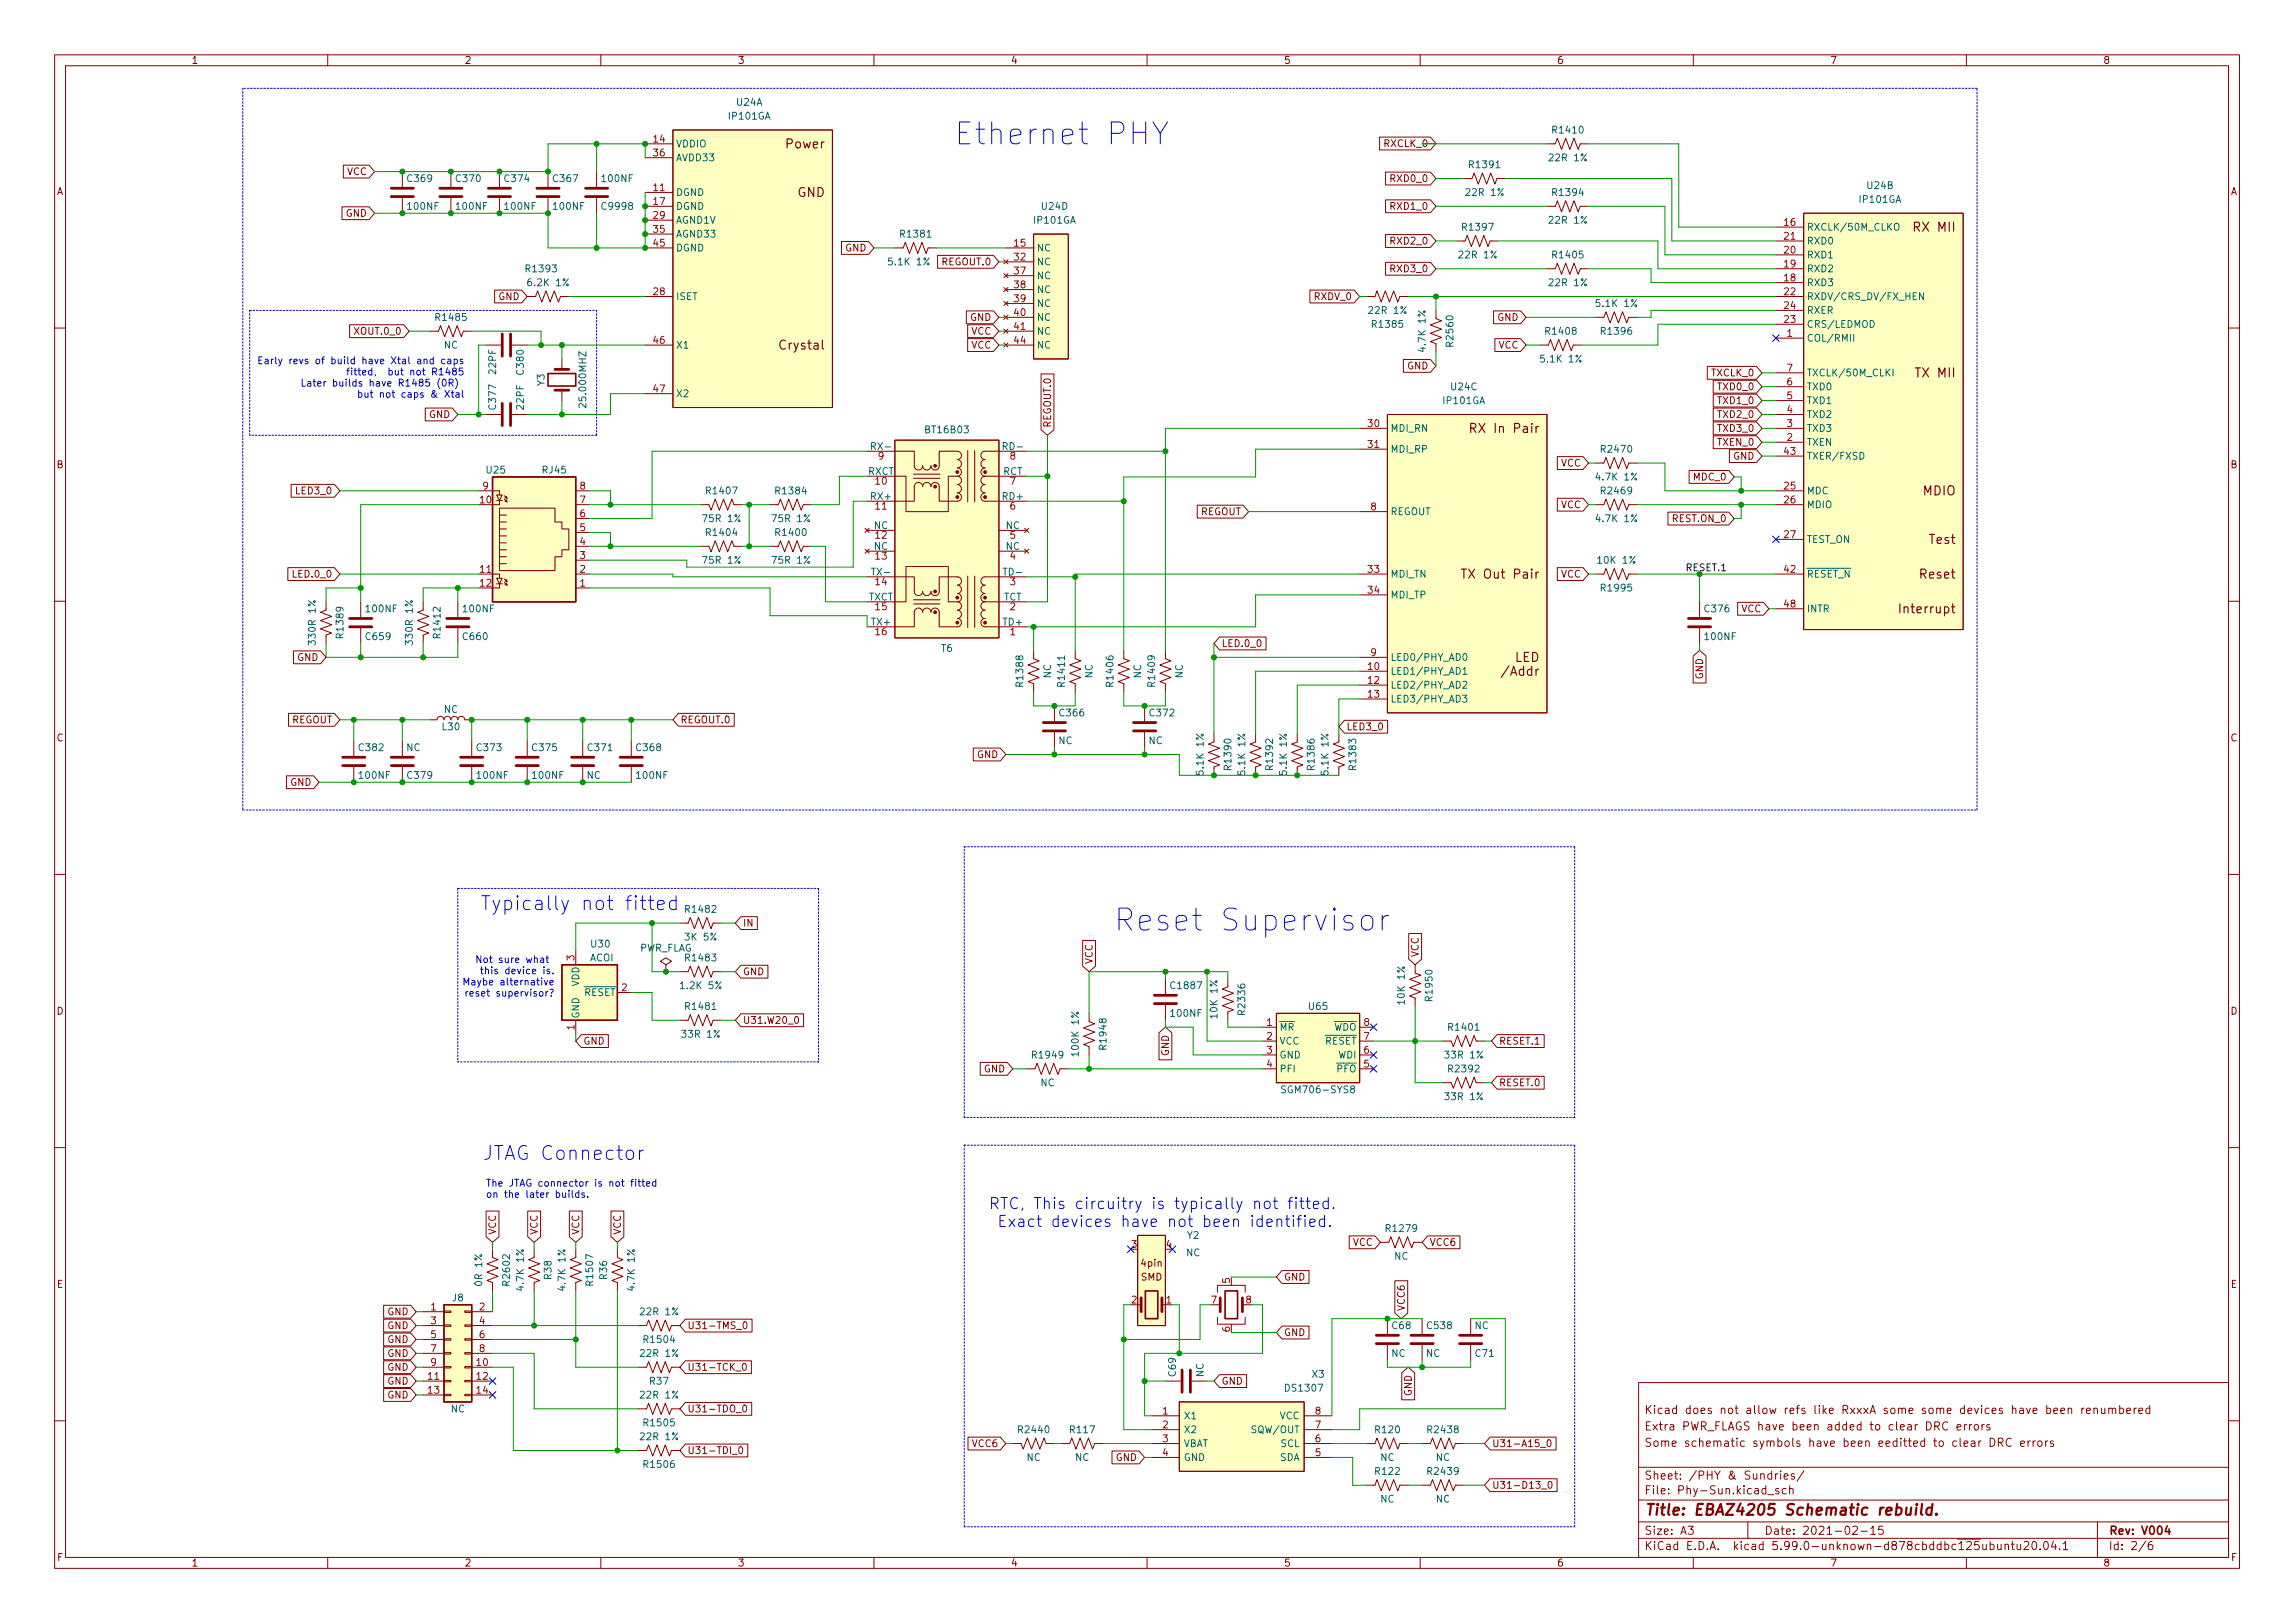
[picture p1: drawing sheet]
<svg xmlns="http://www.w3.org/2000/svg" width="420mm" height="297mm" viewBox="0 0 420 297" stroke-linecap="round" stroke-linejoin="round" font-family="sans-serif">
<defs><g id="words">
<g font-size="5.6" fill="#0000c2">
<text x="174.6" y="26.5">Ethernet PHY</text>
<text x="203.8" y="170.4">Reset Supervisor</text>
</g>
<g font-size="3.5" fill="#0000c2">
<text x="93.2" y="166.6">Typically not fitted</text>
<text x="90" y="212.3">JTAG Connector</text>
</g>
<g font-size="2.8" fill="#0000c2">
<text x="181" y="221.3">RTC, This circuitry is typically not fitted.</text>
<text x="181.8" y="224.6">Exact devices have not been identified.</text>
</g>
<text font-size="2.8" fill="#840000" x="301" y="277.3">Title: EBAZ4205 Schematic rebuild.</text>
<g font-size="2.3" fill="#840000">
<text x="143.9" y="27.2">Power</text>
<text x="146" y="36">GND</text>
<text x="350.6" y="42.4">RX MII</text>
<text x="142.8" y="64">Crystal</text>
<text x="350.9" y="69.1">TX MII</text>
<text x="269.9" y="79.2">RX In Pair</text>
<text x="352" y="90.7">MDIO</text>
<text x="353.2" y="99.5">Test</text>
<text x="268.3" y="105.9">TX Out Pair</text>
<text x="351.5" y="105.9">Reset</text>
<text x="348" y="112.2">Interrupt</text>
<text x="275.3" y="123.7">/Addr</text>
<text x="277.3" y="121.1">LED</text>
</g>
<g font-size="2.1" fill="#840000">
<text x="301" y="261.8">Extra PWR_FLAGS have been added to clear DRC errors</text>
<text x="301" y="258.8">Kicad does not allow refs like RxxxA some some devices have been renumbered</text>
<text x="301" y="264.8">Some schematic symbols have been eeditted to clear DRC errors</text>
<text x="301" y="273.5">File: Phy-Sun.kicad_sch</text>
<text x="301" y="270.8">Sheet: /PHY &amp; Sundries/</text>
<text x="301" y="280.9">Size: A3</text>
<text x="323" y="280.9">Date: 2021-02-15</text>
<text x="386" y="280.9">Rev: V004</text>
<text x="301" y="283.7">KiCad E.D.A. kicad 5.99.0-unknown-d878cbddbc~125~ubuntu20.04.1</text>
<text x="386" y="283.7">Id: 2/6</text>
</g>
<g font-size="1.8" fill="#840000">
<text x="35" y="11.7">1</text>
<text x="85" y="11.7">2</text>
<text x="135" y="11.7">3</text>
<text x="185" y="11.7">4</text>
<text x="235" y="11.7">5</text>
<text x="285" y="11.7">6</text>
<text x="335" y="11.7">7</text>
<text x="385" y="11.7">8</text>
<text x="253.5" y="26.9">RXCLK_0</text>
<text x="10.3" y="35.7">A</text>
<text x="63.5" y="32">VCC</text>
<text x="254.9" y="33.3">RXD0_0</text>
<text x="408.3" y="35.7">A</text>
<text x="63.3" y="39.7">GND</text>
<text x="254.9" y="38.4">RXD1_0</text>
<text x="154.8" y="46">GND</text>
<text x="254.9" y="44.7">RXD2_0</text>
<text x="172.5" y="48.6">REGOUT.0</text>
<text x="254.9" y="49.8">RXD3_0</text>
<text x="91.3" y="54.9">GND</text>
<text x="177.6" y="58.7">GND</text>
<text x="240.7" y="54.9">RXDV_0</text>
<text x="274.1" y="58.7">GND</text>
<text x="65.2" y="61.3">XOUT.0_0</text>
<text x="177.8" y="61.3">VCC</text>
<text x="177.8" y="63.8">VCC</text>
<text x="274.3" y="63.8">VCC</text>
<text x="257.6" y="67.6">GND</text>
<text x="313.4" y="68.9">TXCLK_0</text>
<text x="314.8" y="71.4">TXD0_0</text>
<text x="78.6" y="76.5">GND</text>
<text x="314.8" y="76.5">TXD2_0</text>
<text x="314.8" y="74">TXD1_0</text>
<text x="192.4" y="78.3" transform="rotate(-90 192.4 78.3)">REGOUT.0</text>
<text x="314.6" y="81.6">TXEN_0</text>
<text x="314.8" y="79">TXD3_0</text>
<text x="10.3" y="85.7">B</text>
<text x="285.8" y="85.4">VCC</text>
<text x="310.2" y="87.9">MDC_0</text>
<text x="317.3" y="84.1">GND</text>
<text x="408.3" y="85.7">B</text>
<text x="54.4" y="90.5">LED3_0</text>
<text x="219.7" y="94.3">REGOUT</text>
<text x="285.8" y="93">VCC</text>
<text x="306.3" y="95.5">REST.ON_0</text>
<text x="53.9" y="105.7">LED.0_0</text>
<text x="285.8" y="105.7">VCC</text>
<text x="318.8" y="112.1">VCC</text>
<text x="223.6" y="118.4">LED.0_0</text>
<text x="54.4" y="120.9">GND</text>
<text x="311.8" y="124.3" transform="rotate(-90 311.8 124.3)">GND</text>
<text x="10.3" y="135.7">C</text>
<text x="53.3" y="132.4">REGOUT</text>
<text x="124.5" y="132.4">REGOUT.0</text>
<text x="246.4" y="133.6">LED3_0</text>
<text x="408.3" y="135.7">C</text>
<text x="53.2" y="143.8">GND</text>
<text x="178.9" y="138.7">GND</text>
<text x="136" y="169.6">IN</text>
<text x="136" y="178.5">GND</text>
<text x="200" y="176.5" transform="rotate(-90 200 176.5)">VCC</text>
<text x="259.7" y="175.2" transform="rotate(-90 259.7 175.2)">VCC</text>
<text x="10.3" y="185.7">D</text>
<text x="408.3" y="185.7">D</text>
<text x="106.7" y="191.2">GND</text>
<text x="136" y="187.4">U31.W20_0</text>
<text x="274.4" y="191.2">RESET.1</text>
<text x="180.2" y="196.3">GND</text>
<text x="214" y="193.3" transform="rotate(-90 214 193.3)">GND</text>
<text x="274.4" y="198.8">RESET.0</text>
<text x="90.8" y="226" transform="rotate(-90 90.8 226)">VCC</text>
<text x="98.4" y="226" transform="rotate(-90 98.4 226)">VCC</text>
<text x="106" y="226" transform="rotate(-90 106 226)">VCC</text>
<text x="113.7" y="226" transform="rotate(-90 113.7 226)">VCC</text>
<text x="209" y="231.8">4pin</text>
<text x="247.7" y="228">VCC</text>
<text x="261.7" y="228">VCC6</text>
<text x="10.4" y="235.7">E</text>
<text x="208.9" y="234.4">SMD</text>
<text x="235" y="234.4">GND</text>
<text x="408.4" y="235.7">E</text>
<text x="70.9" y="245.8">GND</text>
<text x="70.9" y="240.7">GND</text>
<text x="70.9" y="243.2">GND</text>
<text x="125.8" y="243.2">U31-TMS_0</text>
<text x="235" y="244.5">GND</text>
<text x="257.2" y="240" transform="rotate(-90 257.2 240)">VCC6</text>
<text x="70.9" y="248.3">GND</text>
<text x="70.9" y="250.9">GND</text>
<text x="125.8" y="250.9">U31-TCK_0</text>
<text x="70.9" y="253.4">GND</text>
<text x="70.9" y="255.9">GND</text>
<text x="223.6" y="253.4">GND</text>
<text x="258.4" y="255.5" transform="rotate(-90 258.4 255.5)">GND</text>
<text x="125.8" y="258.5">U31-TDO_0</text>
<text x="125.8" y="266.1">U31-TDI_0</text>
<text x="178.1" y="264.8">VCC6</text>
<text x="204.3" y="267.4">GND</text>
<text x="273.1" y="264.8">U31-A15_0</text>
<text x="273.1" y="272.5">U31-D13_0</text>
<text x="10.4" y="285.7">F</text>
<text x="35" y="286.7">1</text>
<text x="85" y="286.7">2</text>
<text x="135" y="286.7">3</text>
<text x="185" y="286.7">4</text>
<text x="235" y="286.7">5</text>
<text x="285" y="286.7">6</text>
<text x="335" y="286.7">7</text>
<text x="385" y="286.7">8</text>
<text x="408.4" y="285.7">F</text>
</g>
<g font-size="1.8" fill="#006464">
<text x="133.5" y="21.9">IP101GA</text>
<text x="134.9" y="19.3">U24A</text>
<text x="123.7" y="27">VDDIO</text>
<text x="123.7" y="29.5">AVDD33</text>
<text x="283.9" y="29.5">22R 1%</text>
<text x="284.4" y="24.4">R1410</text>
<text x="74.7" y="33.3">C369</text>
<text x="83.6" y="33.3">C370</text>
<text x="92.5" y="33.3">C374</text>
<text x="101.4" y="33.3">C367</text>
<text x="110.3" y="33.3">100NF</text>
<text x="123.7" y="35.9">DGND</text>
<text x="268.6" y="35.9">22R 1%</text>
<text x="269.2" y="30.8">R1391</text>
<text x="284.4" y="35.9">R1394</text>
<text x="341.9" y="34.6">U24B</text>
<text x="74.7" y="38.4">100NF</text>
<text x="83.6" y="38.4">100NF</text>
<text x="92.5" y="38.4">100NF</text>
<text x="101.4" y="38.4">100NF</text>
<text x="110.4" y="38.4">C9998</text>
<text x="123.7" y="38.4">DGND</text>
<text x="123.7" y="40.9">AGND1V</text>
<text x="189.4" y="40.9">IP101GA</text>
<text x="190.8" y="38.4">U24D</text>
<text x="283.9" y="40.9">22R 1%</text>
<text x="340.5" y="37.1">IP101GA</text>
<text x="123.7" y="43.5">AGND33</text>
<text x="123.7" y="46">DGND</text>
<text x="165" y="43.5">R1381</text>
<text x="189.7" y="46">NC</text>
<text x="267.4" y="47.3">22R 1%</text>
<text x="267.9" y="42.2">R1397</text>
<text x="284.4" y="47.3">R1405</text>
<text x="330.7" y="42.2">RXCLK/50M_CLKO</text>
<text x="330.7" y="47.3">RXD1</text>
<text x="330.7" y="44.7">RXD0</text>
<text x="96.5" y="49.8">R1393</text>
<text x="96.9" y="52.4">6.2K 1%</text>
<text x="163" y="48.6">5.1K 1%</text>
<text x="189.7" y="48.6">NC</text>
<text x="189.7" y="51.1">NC</text>
<text x="189.7" y="53.6">NC</text>
<text x="283.9" y="52.4">22R 1%</text>
<text x="330.7" y="52.4">RXD3</text>
<text x="330.7" y="49.8">RXD2</text>
<text x="79.9" y="58.7">R1485</text>
<text x="123.7" y="54.9">ISET</text>
<text x="189.7" y="56.2">NC</text>
<text x="189.7" y="58.7">NC</text>
<text x="250.9" y="57.4">22R 1%</text>
<text x="251.4" y="60">R1385</text>
<text x="292.5" y="56.2">5.1K 1%</text>
<text x="330.7" y="54.9">RXDV/CRS_DV/FX_HEN</text>
<text x="330.7" y="60">CRS/LEDMOD</text>
<text x="330.7" y="57.4">RXER</text>
<text x="81.3" y="63.8">NC</text>
<text x="123.7" y="63.8">X1</text>
<text x="189.7" y="61.3">NC</text>
<text x="189.7" y="63.8">NC</text>
<text x="261" y="64" transform="rotate(-90 261 64)">4.7K 1%</text>
<text x="266.1" y="63.2" transform="rotate(-90 266.1 63.2)">R2560</text>
<text x="283.1" y="61.3">R1408</text>
<text x="293.3" y="61.3">R1396</text>
<text x="330.7" y="62.5">COL/RMII</text>
<text x="90.8" y="68.4" transform="rotate(-90 90.8 68.4)">22PF</text>
<text x="95.9" y="68.4" transform="rotate(-90 95.9 68.4)">C380</text>
<text x="99.7" y="70.6" transform="rotate(-90 99.7 70.6)">Y3</text>
<text x="265.7" y="71.4">U24C</text>
<text x="282.4" y="66.3">5.1K 1%</text>
<text x="330.7" y="71.4">TXD0</text>
<text x="330.7" y="68.9">TXCLK/50M_CLKI</text>
<text x="90.8" y="74.8" transform="rotate(-90 90.8 74.8)">C377</text>
<text x="95.9" y="74.9" transform="rotate(-90 95.9 74.9)">22PF</text>
<text x="107.3" y="74.1" transform="rotate(-90 107.3 74.1)">25.000MHZ</text>
<text x="123.7" y="72.7">X2</text>
<text x="264.3" y="74">IP101GA</text>
<text x="330.7" y="76.5">TXD2</text>
<text x="330.7" y="74">TXD1</text>
<text x="159.8" y="82.3">RX-</text>
<text x="169.6" y="79.3">BT16B03</text>
<text x="183.8" y="82.3">RD-</text>
<text x="254.5" y="79">MDI_RN</text>
<text x="254.5" y="82.8">MDI_RP</text>
<text x="293.3" y="82.8">R2470</text>
<text x="330.7" y="81.6">TXEN</text>
<text x="330.7" y="79">TXD3</text>
<text x="89.1" y="86.7">U25</text>
<text x="99.4" y="86.7">RJ45</text>
<text x="158.9" y="86.9">RXCT</text>
<text x="183.6" y="86.9">RCT</text>
<text x="292.5" y="87.9">4.7K 1%</text>
<text x="330.7" y="84.1">TXER/FXSD</text>
<text x="128.9" y="95.5">75R 1%</text>
<text x="129.5" y="90.5">R1407</text>
<text x="141.6" y="95.5">75R 1%</text>
<text x="142.2" y="90.5">R1384</text>
<text x="159.5" y="91.5">RX+</text>
<text x="183.6" y="91.5">RD+</text>
<text x="254.5" y="94.3">REGOUT</text>
<text x="292.5" y="95.5">4.7K 1%</text>
<text x="293.3" y="90.5">R2469</text>
<text x="330.7" y="90.5">MDC</text>
<text x="330.7" y="93">MDIO</text>
<text x="129.5" y="98.1">R1404</text>
<text x="142.2" y="98.1">R1400</text>
<text x="160" y="96.8">NC</text>
<text x="160" y="100.6">NC</text>
<text x="184.1" y="100.6">NC</text>
<text x="184.1" y="96.8">NC</text>
<text x="330.7" y="99.4">TEST_ON</text>
<text x="128.9" y="103.2">75R 1%</text>
<text x="141.6" y="103.2">75R 1%</text>
<text x="159.9" y="105.3">TX-</text>
<text x="183.9" y="105.3">TD-</text>
<text x="254.5" y="105.7">MDI_TN</text>
<text x="292.8" y="103.2">10K 1%</text>
<text x="330.7" y="105.7">~RESET_N</text>
<text x="67.1" y="112.1">100NF</text>
<text x="84.9" y="112.1">100NF</text>
<text x="159" y="109.9">TXCT</text>
<text x="183.7" y="109.9">TCT</text>
<text x="254.5" y="109.5">MDI_TP</text>
<text x="293.3" y="108.2">R1995</text>
<text x="312.2" y="112.1">C376</text>
<text x="330.7" y="112.1">INTR</text>
<text x="57.8" y="117.6" transform="rotate(-90 57.8 117.6)">330R 1%</text>
<text x="62.9" y="116.6" transform="rotate(-90 62.9 116.6)">R1389</text>
<text x="67.1" y="117.1">C659</text>
<text x="75.6" y="117.6" transform="rotate(-90 75.6 117.6)">330R 1%</text>
<text x="80.6" y="116.6" transform="rotate(-90 80.6 116.6)">R1412</text>
<text x="84.9" y="117.1">C660</text>
<text x="159.6" y="114.5">TX+</text>
<text x="172.3" y="119.3">T6</text>
<text x="183.7" y="114.5">TD+</text>
<text x="312.2" y="117.1">100NF</text>
<text x="187.3" y="125.5" transform="rotate(-90 187.3 125.5)">R1388</text>
<text x="192.4" y="124.1" transform="rotate(-90 192.4 124.1)">NC</text>
<text x="194.9" y="125.5" transform="rotate(-90 194.9 125.5)">R1411</text>
<text x="200" y="124.1" transform="rotate(-90 200 124.1)">NC</text>
<text x="203.8" y="125.5" transform="rotate(-90 203.8 125.5)">R1406</text>
<text x="208.9" y="124.1" transform="rotate(-90 208.9 124.1)">NC</text>
<text x="211.5" y="125.5" transform="rotate(-90 211.5 125.5)">R1409</text>
<text x="216.5" y="124.1" transform="rotate(-90 216.5 124.1)">NC</text>
<text x="254.5" y="123.5">LED1/PHY_AD1</text>
<text x="254.5" y="120.9">LED0/PHY_AD0</text>
<text x="81.3" y="130.5">NC</text>
<text x="194.1" y="131.1">C366</text>
<text x="210.6" y="131.1">C372</text>
<text x="254.5" y="126">LED2/PHY_AD2</text>
<text x="254.5" y="128.6">LED3/PHY_AD3</text>
<text x="65.8" y="137.5">C382</text>
<text x="74.4" y="137.5">NC</text>
<text x="81" y="133.6">L30</text>
<text x="87.4" y="137.5">C373</text>
<text x="97.6" y="137.5">C375</text>
<text x="107.7" y="137.5">C371</text>
<text x="116.6" y="137.5">C368</text>
<text x="193.8" y="136.2">NC</text>
<text x="210.3" y="136.2">NC</text>
<text x="65.9" y="142.5">100NF</text>
<text x="74.7" y="142.5">C379</text>
<text x="87.4" y="142.5">100NF</text>
<text x="97.6" y="142.5">100NF</text>
<text x="107.4" y="142.5">NC</text>
<text x="116.7" y="142.5">100NF</text>
<text x="220.3" y="141.5" transform="rotate(-90 220.3 141.5)">5.1K 1%</text>
<text x="225.4" y="140.7" transform="rotate(-90 225.4 140.7)">R1390</text>
<text x="228" y="141.5" transform="rotate(-90 228 141.5)">5.1K 1%</text>
<text x="233" y="140.7" transform="rotate(-90 233 140.7)">R1392</text>
<text x="235.6" y="141.5" transform="rotate(-90 235.6 141.5)">5.1K 1%</text>
<text x="240.7" y="140.7" transform="rotate(-90 240.7 140.7)">R1386</text>
<text x="243.2" y="141.5" transform="rotate(-90 243.2 141.5)">5.1K 1%</text>
<text x="248.3" y="140.7" transform="rotate(-90 248.3 140.7)">R1383</text>
<text x="125.7" y="167">R1482</text>
<text x="108.3" y="173.4">U30</text>
<text x="125.6" y="172.1">3K 5%</text>
<text x="108" y="175.9">ACOI</text>
<text x="117" y="174.1">PWR_FLAG</text>
<text x="125.7" y="175.9">R1483</text>
<text x="106" y="180.6" transform="rotate(-90 106 180.6)">VDD</text>
<text x="106.9" y="182.3">~RESET</text>
<text x="124.9" y="181">1.2K 5%</text>
<text x="125.7" y="184.8">R1481</text>
<text x="214.5" y="181">C1887</text>
<text x="228" y="185.5" transform="rotate(-90 228 185.5)">R2336</text>
<text x="239.7" y="184.8">U65</text>
<text x="257.2" y="183.5" transform="rotate(-90 257.2 183.5)">10K 1%</text>
<text x="262.3" y="183" transform="rotate(-90 262.3 183)">R1950</text>
<text x="106" y="186.5" transform="rotate(-90 106 186.5)">GND</text>
<text x="125.1" y="189.9">33R 1%</text>
<text x="202.6" y="191.9" transform="rotate(-90 202.6 191.9)">R1948</text>
<text x="214.4" y="186.1">100NF</text>
<text x="222.9" y="186.1" transform="rotate(-90 222.9 186.1)">10K 1%</text>
<text x="234.2" y="188.6">~MR</text>
<text x="234.2" y="191.2">VCC</text>
<text x="242.5" y="191.2">~RESET</text>
<text x="244.1" y="188.6">~WDO</text>
<text x="265.4" y="188.6">R1401</text>
<text x="189.2" y="193.7">R1949</text>
<text x="197.5" y="192.9" transform="rotate(-90 197.5 192.9)">100K 1%</text>
<text x="234.2" y="193.7">GND</text>
<text x="234.2" y="196.3">PFI</text>
<text x="244.8" y="196.3">~PFO</text>
<text x="245" y="193.7">WDI</text>
<text x="264.8" y="193.7">33R 1%</text>
<text x="265.4" y="196.3">R2392</text>
<text x="190.5" y="198.8">NC</text>
<text x="235.3" y="200.1">SGM706-SYS8</text>
<text x="264.8" y="201.3">33R 1%</text>
<text x="217.4" y="226.7">Y2</text>
<text x="253.9" y="225.5">R1279</text>
<text x="217.2" y="229.9">NC</text>
<text x="255.3" y="230.5">NC</text>
<text x="82.8" y="238.2">J8</text>
<text x="88.3" y="235.1" transform="rotate(-90 88.3 235.1)">0R 1%</text>
<text x="93.3" y="235.1" transform="rotate(-90 93.3 235.1)">R2602</text>
<text x="95.9" y="235.8" transform="rotate(-90 95.9 235.8)">4.7K 1%</text>
<text x="101" y="234.1" transform="rotate(-90 101 234.1)">R38</text>
<text x="103.5" y="235.8" transform="rotate(-90 103.5 235.8)">4.7K 1%</text>
<text x="108.6" y="235.1" transform="rotate(-90 108.6 235.1)">R1507</text>
<text x="111.1" y="234.1" transform="rotate(-90 111.1 234.1)">R36</text>
<text x="116.2" y="235.8" transform="rotate(-90 116.2 235.8)">4.7K 1%</text>
<text x="117.5" y="240.7">22R 1%</text>
<text x="118" y="245.8">R1504</text>
<text x="254.9" y="243.2">C68</text>
<text x="261.4" y="243.2">C538</text>
<text x="270" y="243.2">NC</text>
<text x="117.5" y="248.3">22R 1%</text>
<text x="215.3" y="251.8" transform="rotate(-90 215.3 251.8)">C69</text>
<text x="254.7" y="248.3">NC</text>
<text x="261.1" y="248.3">NC</text>
<text x="270.2" y="248.3">C71</text>
<text x="117.5" y="255.9">22R 1%</text>
<text x="119" y="253.4">R37</text>
<text x="220.3" y="252" transform="rotate(-90 220.3 252)">NC</text>
<text x="235.5" y="254.7">DS1307</text>
<text x="240.2" y="252.1">X3</text>
<text x="82.5" y="258.5">NC</text>
<text x="117.5" y="263.6">22R 1%</text>
<text x="118" y="261">R1505</text>
<text x="186.6" y="262.3">R2440</text>
<text x="196" y="262.3">R117</text>
<text x="216.7" y="259.8">X1</text>
<text x="216.7" y="262.3">X2</text>
<text x="229.5" y="262.3">SQW/OUT</text>
<text x="234.3" y="259.8">VCC</text>
<text x="251.9" y="262.3">R120</text>
<text x="261.6" y="262.3">R2438</text>
<text x="118" y="268.6">R1506</text>
<text x="188" y="267.4">NC</text>
<text x="196.8" y="267.4">NC</text>
<text x="216.7" y="264.8">VBAT</text>
<text x="216.7" y="267.4">GND</text>
<text x="234.3" y="267.4">SDA</text>
<text x="234.5" y="264.8">SCL</text>
<text x="251.9" y="269.9">R122</text>
<text x="252.7" y="267.4">NC</text>
<text x="261.6" y="269.9">R2439</text>
<text x="262.9" y="267.4">NC</text>
<text x="252.7" y="275">NC</text>
<text x="262.9" y="275">NC</text>
</g>
<g font-size="1.8" fill="#a90000">
<text x="119.7" y="26.1">14</text>
<text x="119.7" y="28.6">36</text>
<text x="119.7" y="35">11</text>
<text x="119.7" y="37.5">17</text>
<text x="119.7" y="40">29</text>
<text x="326.7" y="41.3">16</text>
<text x="119.7" y="42.6">35</text>
<text x="119.7" y="45.1">45</text>
<text x="185.7" y="45.1">15</text>
<text x="185.7" y="47.7">32</text>
<text x="326.7" y="46.4">20</text>
<text x="326.7" y="43.9">21</text>
<text x="185.7" y="50.2">37</text>
<text x="185.7" y="52.7">38</text>
<text x="326.7" y="51.5">18</text>
<text x="326.7" y="48.9">19</text>
<text x="119.7" y="54">28</text>
<text x="185.7" y="55.3">39</text>
<text x="185.7" y="57.8">40</text>
<text x="326.7" y="54">22</text>
<text x="326.7" y="59.1">23</text>
<text x="326.7" y="56.6">24</text>
<text x="119.7" y="62.9">46</text>
<text x="185.7" y="60.4">41</text>
<text x="185.7" y="62.9">44</text>
<text x="327.2" y="61.6">1</text>
<text x="119.7" y="71.8">47</text>
<text x="327.2" y="70.5">6</text>
<text x="327.2" y="68">7</text>
<text x="327.2" y="75.6">4</text>
<text x="327.2" y="73.1">5</text>
<text x="250.5" y="78.1">30</text>
<text x="250.5" y="82">31</text>
<text x="326.7" y="83.2">43</text>
<text x="327.2" y="80.7">2</text>
<text x="327.2" y="78.1">3</text>
<text x="88.4" y="89.6">9</text>
<text x="106.2" y="89.6">8</text>
<text x="160.3" y="88.7">10</text>
<text x="160.8" y="84.1">9</text>
<text x="184.9" y="88.7">7</text>
<text x="184.9" y="84.1">8</text>
<text x="326.7" y="89.6">25</text>
<text x="87.9" y="92.1">10</text>
<text x="106.2" y="94.7">6</text>
<text x="106.2" y="92.1">7</text>
<text x="160.3" y="93.3">11</text>
<text x="184.9" y="93.3">6</text>
<text x="251" y="93.4">8</text>
<text x="326.7" y="92.1">26</text>
<text x="106.2" y="99.7">4</text>
<text x="106.2" y="97.2">5</text>
<text x="160.3" y="98.6">12</text>
<text x="184.9" y="98.6">5</text>
<text x="326.7" y="98.5">27</text>
<text x="87.9" y="104.8">11</text>
<text x="87.9" y="107.4">12</text>
<text x="106.2" y="107.4">1</text>
<text x="106.2" y="104.8">2</text>
<text x="106.2" y="102.3">3</text>
<text x="160.3" y="102.4">13</text>
<text x="160.3" y="107.1">14</text>
<text x="184.9" y="107.1">3</text>
<text x="184.9" y="102.4">4</text>
<text x="250.5" y="104.8">33</text>
<text x="326.7" y="104.8">42</text>
<text x="160.3" y="111.7">15</text>
<text x="184.9" y="111.7">2</text>
<text x="250.5" y="108.6">34</text>
<text x="326.7" y="111.2">48</text>
<text x="160.3" y="116.2">16</text>
<text x="184.9" y="116.2">1</text>
<text x="250.5" y="122.6">10</text>
<text x="250.5" y="125.1">12</text>
<text x="251" y="120.1">9</text>
<text x="250.5" y="127.7">13</text>
<text x="105.2" y="175.8" transform="rotate(-90 105.2 175.8)">3</text>
<text x="113.8" y="181.4">2</text>
<text x="105.2" y="188.5" transform="rotate(-90 105.2 188.5)">1</text>
<text x="231.9" y="187.7">1</text>
<text x="231.9" y="190.3">2</text>
<text x="249.7" y="190.3">7</text>
<text x="249.7" y="187.7">8</text>
<text x="231.9" y="192.8">3</text>
<text x="231.9" y="195.4">4</text>
<text x="249.7" y="195.4">5</text>
<text x="249.7" y="192.8">6</text>
<text x="207.2" y="228.4">3</text>
<text x="213.5" y="228.4">4</text>
<text x="78.9" y="239.8">1</text>
<text x="87.8" y="239.8">2</text>
<text x="207.2" y="238.5">2</text>
<text x="213.5" y="238.5">1</text>
<text x="221.8" y="238.5">7</text>
<text x="225.2" y="234.8" transform="rotate(-90 225.2 234.8)">5</text>
<text x="228.1" y="238.5">8</text>
<text x="78.9" y="242.4">3</text>
<text x="78.9" y="244.9">5</text>
<text x="87.8" y="242.4">4</text>
<text x="87.8" y="244.9">6</text>
<text x="225.2" y="243.7" transform="rotate(-90 225.2 243.7)">6</text>
<text x="78.9" y="247.4">7</text>
<text x="78.9" y="250">9</text>
<text x="87.3" y="250">10</text>
<text x="87.8" y="247.4">8</text>
<text x="78.4" y="252.5">11</text>
<text x="78.4" y="255.1">13</text>
<text x="87.3" y="252.5">12</text>
<text x="87.3" y="255.1">14</text>
<text x="212.9" y="258.9">1</text>
<text x="212.9" y="261.4">2</text>
<text x="212.9" y="263.9">3</text>
<text x="240.8" y="263.9">6</text>
<text x="240.8" y="261.4">7</text>
<text x="240.8" y="258.9">8</text>
<text x="212.9" y="266.5">4</text>
<text x="240.8" y="266.5">5</text>
</g>
<g font-size="1.8" fill="#0000c2">
<text x="53.3" y="66.6">Early revs of build have Xtal and caps</text>
<text x="60.4" y="70.7">Later builds have R1485 (0R)</text>
<text x="67.6" y="68.7">fitted, but not R1485</text>
<text x="69.1" y="72.8">but not caps &amp; Xtal</text>
<text x="89.4" y="176.2">Not sure what</text>
<text x="90" y="178.3">this device is.</text>
<text x="86.8" y="180.3">Maybe alternative</text>
<text x="86.8" y="182.4">reset supervisor?</text>
<text x="88.9" y="217.2">The JTAG connector is not fitted</text>
<text x="88.9" y="219.2">on the later builds.</text>
</g>
<text font-size="1.8" fill="#0f0f0f" x="308.9" y="104.5">RESET.1</text>
</g></defs>
<g fill="none" stroke="#840000" stroke-width=".18">
<path d="M10 10h400v277h-400zM12 12h396v273h-396zM60 10v2M110 10v2M160 10v2M210 10v2M260 10v2M310 10v2M360 10v2M62.6 37.8h5l1 1.2-1 1.2h-5zM62.9 30.2h4.7l1 1.2-1 1.2h-4.7zM73.7 31.4v2.8"/>
<path d="M73.7 36.2v2.8M82.5 31.4v2.8M82.5 36.2v2.8M91.4 31.4v2.8M91.4 36.2v2.8M100.3 31.4v2.8M100.3 36.2v2.8M109.2 31.4v2.8M109.2 36.2v2.8M118.1 26.3h5.1M118.1 35.2h5.1M118.1 37.8h5.1"/>
<path d="M118.1 28.9h5.1M123.2 23.8h29.2v50.8h-29.2zM252.6 25.1h9.3l1 1.2-1 1.1h-9.3zM253.7 31.5h8.2l1 1.2-1 1.2h-8.2zM253.7 36.6h8.2l1 1.2-1 1.1h-8.2zM268 32.7h1.5l.4-1 .7 2 .8-2 .8 2 .7-2 .8 2 .4-1h1.5M283.2 26.3h1.5l.4-1 .8 2 .7-2 .8 2 .8-2 .7 2 .4-1h1.5M283.2 37.8h1.5l.4-1.1 .8 2.1 .7-2.1 .8 2.1 .8-2.1 .7 2.1 .4-1h1.5M330.2 39h29.2v76.2h-29.2zM64 59.4h9.9l1 1.2-1 1.2h-9.9zM90.6 53.1h4.9l1 1.2-1 1.1h-4.9zM96.5 54.3h1.5l.4-1.1 .8 2.1 .7-2.1 .8 2.1 .8-2.1 .7 2.1 .4-1h1.5"/>
<path d="M118.1 54.3h5.1M118.1 45.4h5.1M118.1 40.3h5.1M118.1 42.8h5.1M154.1 44.2h4.9l1 1.2-1 1.2h-4.9zM163.8 45.4h1.6l.3-1 .8 2 .8-2 .7 2 .8-2 .7 2 .4-1h1.5M171.7 46.7h10.2l1 1.2-1 1.2h-10.2zM176.9 56.9h5l1 1.2-1 1.2h-5zM177.2 59.4h4.7l1 1.2-1 1.2h-4.7zM183.8 47.5l.7 .8M183.8 50.1l.7 .7M183.8 52.6l.7 .8"/>
<path d="M183.8 55.2l.7 .7M183.8 57.7l.7 .8M184.1 45.4h5.1M184.1 47.9h5.1M184.1 50.5h5.1M184.1 53h5.1M184.1 55.5h5.1M184.1 58.1h5.1M184.5 47.5l-.7 .8M184.5 50.1l-.7 .7M184.5 52.6l-.7 .8M184.5 55.2l-.7 .7"/>
<path d="M184.5 57.7l-.7 .8M189.2 42.8h6.4v22.9h-6.4zM239.8 53.1h8.1l1 1.2-1 1.1h-8.1zM250.2 54.3h1.5l.4-1.1 .8 2.1 .7-2.1 .8 2.1 .7-2.1 .8 2.1 .4-1h1.5M253.7 42.9h8.2l1 1.2-1 1.2h-8.2zM253.7 48h8.2l1 1.2-1 1.2h-8.2zM262.9 56.8v1.5l1 .4-2 .8 2 .7-2 .8 2 .8-2 .7 1 .4v1.5M266.7 44.1h1.5l.4-1 .8 2 .7-2 .8 2 .8-2 .7 2 .4-1h1.5M273.4 56.9h5l1 1.2-1 1.2h-5zM283.2 49.2h1.5l.4-1 .8 2 .7-2 .8 2 .8-2 .7 2 .4-1h1.5M292.1 58.1h1.5l.4-1 .8 2 .7-2 .8 2 .8-2 .7 2 .4-1h1.5M325.1 54.3h5.1"/>
<path d="M325.1 41.6h5.1M325.1 51.7h5.1M325.1 49.2h5.1M325.1 46.6h5.1M325.1 44.1h5.1M325.1 59.3h5.1M325.1 56.8h5.1M10 60h2M77.9 74.7h4.9l1 1.2-1 1.1h-4.9zM78.7 60.6h1.6l.3-1 .8 2 .8-2 .7 2 .8-2 .8 2 .3-1h1.6M88.9 63.2h2.8M88.9 75.9h2.8"/>
<path d="M93.7 63.2h2.8M93.7 75.9h2.8M102.9 65.7v1.9M102.9 71.4v1.9M118.1 63.2h5.1M118.1 72h5.1M177.2 62h4.7l1 1.2-1 1.1h-4.7zM183.8 60.2l.7 .8M183.8 62.8l.7 .7M184.1 60.6h5.1M184.1 63.2h5.1M184.5 60.2l-.7 .8"/>
<path d="M184.5 62.8l-.7 .7M190.6 68.4h2.3v10.2l-1.1 1.1-1.2-1.1zM248.9 78.4h5.1M254 75.9h29.2v54.6h-29.2zM256.9 65.8h5l1 1.2-1 1.1h-5zM273.7 62h4.7l1 1.2-1 1.1h-4.7zM281.9 63.2h1.6l.3-1.1 .8 2.1 .8-2.1 .7 2.1 .8-2.1 .8 2.1 .3-1h1.6M312.6 67.1h9l1 1.1-1 1.2h-9zM313.6 77.2h8l1 1.2-1 1.2h-8zM313.6 74.7h8l1 1.2-1 1.1h-8zM313.6 72.1h8l1 1.2-1 1.2h-8zM313.6 69.6h8l1 1.2-1 1.2h-8z"/>
<path d="M313.6 79.8h8l1 1.1-1 1.2h-8zM325.1 75.9h5.1M325.1 78.4h5.1M325.1 61.9h5.1M325.1 73.3h5.1M325.1 70.8h5.1M325.1 68.2h5.1M408 60h2M53.3 88.7h7.9l1 1.1-1 1.2h-7.9zM87.6 89.8h3.8v.8M90.9 90.6h1l-.5 1zM90.9 91.6h1"/>
<path d="M91.4 99.4h1.3M91.4 98.1h1.3M91.4 96.8h1.3M91.4 93h10.2v2.5h1.3v1.3h1.2v3.8h-1.2v1.3h-1.3v2.5h-10.2zM91.4 91.6v.8h-1.2M91.4 95.5h1.3M91.4 94.3h1.3M92.3 91.3l.5 .6-.1-.4M92.3 90.7l.5 .5-.1-.4M92.5 91.7l.3 .2M92.5 91.1l.3 .1M105.4 92.4h2.5"/>
<path d="M105.4 89.8h2.5M105.4 100h2.5M105.4 97.4h2.5M105.4 94.9h2.5M128.3 100h1.5l.4 1 .7-2 .8 2 .8-2 .7 2 .8-2 .4 1h1.5M128.3 92.4h1.5l.4 1 .7-2.1 .8 2.1 .8-2.1 .7 2.1 .8-2.1 .4 1.1h1.5M141 100h1.5l.4-1 .7 2 .8-2 .8 2 .7-2 .8 2 .4-1h1.5M141 92.4h1.5l.4-1.1 .7 2.1 .8-2.1 .8 2.1 .7-2.1 .8 2.1 .4-1h1.5M158.4 96.7l.7 .7M158.7 82.6h8.7v2.7a.76 .76 0 0 0 .7 .7 .76 .76 0 0 0 .8-.7 .76 .76 0 0 0 .8 .7 .76 .76 0 0 0 .7-.7 .76 .76 0 0 0 .8 .7 .76 .76 0 0 0 .8-.7v-2.7h3.3a.76 .76 0 0 1 .7 .7 .76 .76 0 0 1-.7 .8 .76 .76 0 0 1 .7 .8 .76 .76 0 0 1-.7 .7 .76 .76 0 0 1 .7 .8 .76 .76 0 0 1-.7 .8M158.7 87.2h7.2v6.4h7.7v-6.4h1.7M158.7 97.1h5.1"/>
<path d="M159.1 96.7l-.7 .7M163.8 80.6h19.1v36.1h-19.1zM167.3 86.8h4.8M167.3 87.5h4.8M175.3 87.2a.76 .76 0 0 1 .7 .7 .76 .76 0 0 1-.7 .8 .76 .76 0 0 1 .7 .7 .76 .76 0 0 1-.7 .8 .76 .76 0 0 1 .7 .8 .76 .76 0 0 1-.7 .7h-3.3v-2.6a.76 .76 0 0 0-.8-.8 .76 .76 0 0 0-.8 .8 .76 .76 0 0 0-.7-.8 .76 .76 0 0 0-.8 .8 .76 .76 0 0 0-.8-.8 .76 .76 0 0 0-.7 .8v2.6h-8.7M177.2 82.5v9.4M178.4 82.5v9.4M180.3 87.2a.76 .76 0 0 0-.7 .7 .76 .76 0 0 0 .7 .8 .76 .76 0 0 0-.7 .7 .76 .76 0 0 0 .7 .8 .76 .76 0 0 0-.7 .8 .76 .76 0 0 0 .7 .7h7.7M180.3 87.2h7.7M182.9 97.1h5.1M187.6 96.7l.7 .7M188 82.6h-7.7a.76 .76 0 0 0-.7 .7 .76 .76 0 0 0 .7 .8 .76 .76 0 0 0-.7 .8 .76 .76 0 0 0 .7 .7 .76 .76 0 0 0-.7 .8 .76 .76 0 0 0 .7 .8"/>
<path d="M188.3 96.7l-.7 .7M219.2 92.5h8.4l1 1.1-1 1.2h-8.4zM248.9 82.2h5.1M248.9 93.6h5.1M285.1 91.2h4.7l1 1.2-1 1.1h-4.7zM285.1 83.6h4.7l1 1.1-1 1.2h-4.7zM292.1 92.4h1.5l.4-1.1 .8 2.1 .7-2.1 .8 2.1 .8-2.1 .7 2.1 .4-1h1.5M292.1 84.7h1.5l.4-1 .8 2.1 .7-2.1 .8 2.1 .8-2.1 .7 2.1 .4-1.1h1.5M305.4 93.7h11.1l1 1.2-1 1.2h-11.1zM309.2 86.1h7.3l1 1.2-1 1.2h-7.3zM316.6 82.3h5l1 1.2-1 1.2h-5zM325.1 92.4h5.1"/>
<path d="M325.1 89.8h5.1M325.1 80.9h5.1M325.1 98.7h5.1M325.1 83.5h5.1M10 110h2M52.7 103.9h8.5l1 1.2-1 1.1h-8.5zM53.7 119.1h5l1 1.2-1 1.2h-5zM59.7 110.1v1.6l-1 .4 2 .7-2 .8 2 .7-2 .8 2 .8-1 .3v1.6M66 110.1v2.8M66 115v2.8M77.5 110.1v1.6l-1 .4 2 .7-2 .8 2 .7-2 .8 2 .8-1 .3v1.6M83.8 110.1v2.8"/>
<path d="M83.8 115v2.8M87.6 105.1h3.8v.7M90.9 105.8h1l-.5 1zM90.9 106.8h1M91.4 103.2h1.3M91.4 101.9h1.3M91.4 100.6h1.3M91.4 106.8v.8h-1.2M92.3 106.6l.5 .5-.1-.4M92.3 106l.5 .5-.1-.4M92.5 107l.3 .1M92.5 106.3l.3 .2"/>
<path d="M105.4 107.6h2.5M105.4 105.1h2.5M105.4 102.5h2.5M158.4 100.5l.7 .8M158.7 105.6h8.7v2.6a.76 .76 0 0 0 .7 .8 .76 .76 0 0 0 .8-.8 .76 .76 0 0 0 .8 .8 .76 .76 0 0 0 .7-.8 .76 .76 0 0 0 .8 .8 .76 .76 0 0 0 .8-.8v-2.6h3.3a.76 .76 0 0 1 .7 .7 .76 .76 0 0 1-.7 .8 .76 .76 0 0 1 .7 .8 .76 .76 0 0 1-.7 .7 .76 .76 0 0 1 .7 .8 .76 .76 0 0 1-.7 .7M158.7 110.1h7.2v-6.4h7.7v6.4h1.7M158.7 100.9h5.1M159.1 100.5l-.7 .8M167.3 109.8h4.8M167.3 110.5h4.8M175.3 110.1a.76 .76 0 0 1 .7 .8 .76 .76 0 0 1-.7 .8 .76 .76 0 0 1 .7 .7 .76 .76 0 0 1-.7 .8 .76 .76 0 0 1 .7 .8 .76 .76 0 0 1-.7 .7h-3.3v-2.6a.76 .76 0 0 0-.8-.8 .76 .76 0 0 0-.8 .7 .76 .76 0 0 0-.7-.7 .76 .76 0 0 0-.8 .7 .76 .76 0 0 0-.8-.7 .76 .76 0 0 0-.7 .7v2.7h-8.7M177.2 105.4v9.4"/>
<path d="M178.4 105.4v9.4M180.3 110.1a.76 .76 0 0 0-.7 .8 .76 .76 0 0 0 .7 .8 .76 .76 0 0 0-.7 .7 .76 .76 0 0 0 .7 .8 .76 .76 0 0 0-.7 .8 .76 .76 0 0 0 .7 .7h7.7M180.3 110.1h7.7M182.9 100.9h5.1M187.6 100.5l.7 .8M188 105.6h-7.7a.76 .76 0 0 0-.7 .7 .76 .76 0 0 0 .7 .8 .76 .76 0 0 0-.7 .8 .76 .76 0 0 0 .7 .7 .76 .76 0 0 0-.7 .8 .76 .76 0 0 0 .7 .7M188.3 100.5l-.7 .8M189.2 119v1.6l1 .3-2 .8 2 .8-2 .7 2 .8-2 .8 1 .3v1.6M196.8 119v1.6l1.1 .3-2.1 .8 2.1 .8-2.1 .7 2.1 .8-2.1 .8 1 .3v1.6M205.7 119v1.6l1.1 .3-2.1 .8 2.1 .8-2.1 .7 2.1 .8-2.1 .8 1 .3v1.6M213.4 119v1.6l1 .3-2.1 .8 2.1 .8-2.1 .7 2.1 .8-2.1 .8 1.1 .3v1.6M223.3 116.6h8.5v2.3h-8.5l-1.1-1.1z"/>
<path d="M248.9 105.1h5.1M248.9 108.9h5.1M285.1 103.9h4.7l1 1.2-1 1.1h-4.7zM292.1 105.1h1.5l.4-1.1 .8 2.1 .7-2.1 .8 2.1 .8-2.1 .7 2.1 .4-1h1.5M311.1 110.1v2.8M311.1 115v2.8M318.1 110.2h4.7l1 1.2-1 1.2h-4.7zM325.1 105.1h5.1M325.1 111.4h5.1M408 110h2M52.8 130.6h8.4l1 1.1-1 1.2h-8.4zM64.8 135.5v2.8"/>
<path d="M73.7 135.5v2.8M78.7 131.7h1.3a.64 .64 0 0 1 .6-.6 .64 .64 0 0 1 .7 .6 .64 .64 0 0 1 .6-.6 .64 .64 0 0 1 .6 .6 .64 .64 0 0 1 .7-.6 .64 .64 0 0 1 .6 .6 .64 .64 0 0 1 .7-.6 .64 .64 0 0 1 .6 .6h1.3M86.4 135.5v2.8M96.5 135.5v2.8M106.7 135.5v2.8M115.6 135.5v2.8M124.2 130.6h10.2v2.3h-10.2l-1-1.2zM178.2 136.9h4.9l1 1.2-1 1.2h-4.9zM193 129.2v2.8M193 134v2.8M209.5 129.2v2.8M209.5 134v2.8"/>
<path d="M222.2 134.3v1.5l-1 .4 2.1 .7-2.1 .8 2.1 .8-2.1 .7 2.1 .8-1.1 .4v1.5M229.9 134.3v1.5l-1 .4 2 .7-2 .8 2 .8-2 .7 2 .8-1 .4v1.5M237.5 134.3v1.5l-1 .4 2 .7-2 .8 2 .8-2 .7 2 .8-1 .4v1.5M245.1 134.3v1.5l-1 .4 2 .7-2 .8 2 .8-2 .7 2 .8-1 .4v1.5M246.1 131.8h7.9v2.4h-7.9l-1-1.2zM248.9 122.8h5.1M248.9 125.4h5.1M248.9 127.9h5.1M248.9 120.3h5.1M310 120.1l1.1-1.1 1.2 1.1v4.9h-2.3zM52.5 142h4.9l1 1.2-1 1.1h-4.9zM64.8 140.4v2.8"/>
<path d="M73.7 140.4v2.8M86.4 140.4v2.8M96.5 140.4v2.8M106.7 140.4v2.8M115.6 140.4v2.8M10 160h2M105.4 174v2.6M121.9 176.6l1-.7-1-.6-1 .6 1 .7v1.2M121.9 177.8h.1M124.5 177.8h1.5l.4-1 .7 2.1 .8-2.1 .8 2.1 .7-2.1 .8 2.1 .4-1.1h1.5M124.5 168.9h1.5l.4-1 .7 2.1 .8-2.1 .8 2.1 .7-2.1 .8 2.1 .4-1.1h1.5M135.6 167.8h3.1v2.3h-3.1l-1-1.2z"/>
<path d="M135.6 176.7h5v2.3h-5l-1-1.2zM198.2 172.1h2.4v4.7l-1.2 1-1.2-1zM213.4 179.1v2.8M224.8 179.1v1.5l-1 .4 2 .8-2 .7 2 .8-2 .8 2 .7-1 .4v1.5M257.9 170.8h2.4v4.8l-1.2 1-1.2-1zM259.1 176.6v1.5l1 .4-2 .7 2 .8-2 .8 2 .7-2 .8 1 .4v1.5M408 160h2M105.4 186.7v2.6M106.4 189.4h5v2.3h-5l-1-1.2zM113 181.6h2.6M124.5 186.7h1.5l.4-1 .7 2 .8-2 .8 2 .7-2 .8 2 .4-1h1.5M135.6 185.6h11.5v2.3h-11.5l-1-1.2z"/>
<path d="M145.6 186.2l.2-.2a.68 .68 0 0 1 .4 .7 .68 .68 0 0 1-.4 .6l-.3-.5zM179.5 194.4h4.9l1 1.2-1 1.2h-4.9zM188 195.6h1.5l.4-1 .7 2 .8-2 .8 2 .7-2 .8 2 .4-1h1.5M199.4 185.5v1.5l1 .4-2 .7 2 .8-2 .7 2 .8-2 .8 1 .4v1.5M212.2 189l1.2-1 1.1 1v5h-2.3zM213.4 183.9v2.8M231.1 188h2.6M231.1 190.5h2.6M231.1 193.1h2.6M231.1 195.6h2.6M233.7 185.5h15.2v12.7h-15.2zM248.9 188h2.6"/>
<path d="M248.9 190.5h2.6M248.9 193.1h2.6M248.9 195.6h2.6M264.2 198.2h1.5l.4 1 .7-2.1 .8 2.1 .8-2.1 .7 2.1 .8-2.1 .4 1.1h1.5M264.2 190.5h1.5l.4 1.1 .7-2.1 .8 2.1 .8-2.1 .7 2.1 .8-2.1 .4 1h1.5M274.1 189.4h8.6v2.3h-8.6l-1.1-1.2zM274.1 197h8.6v2.3h-8.6l-1.1-1.1zM10 210h2M408 210h2M70.2 238.9h5l1 1.2-1 1.1h-5zM81.3 239.9h1.2v.3h-1.2zM85.1 239.9h1.3v.3h-1.3z"/>
<path d="M89 221.6h2.3v4.8l-1.1 1-1.2-1zM90.2 228.6v1.6l1 .3-2 .8 2 .8-2 .7 2 .8-2 .8 1 .3v1.6M96.6 221.6h2.4v4.8l-1.2 1-1.2-1zM97.8 228.6v1.6l-1 .3 2 .8-2 .8 2 .7-2 .8 2 .8-1 .3v1.6M104.2 221.6h2.4v4.8l-1.2 1-1.2-1zM105.4 228.6v1.6l-1 .3 2 .8-2 .8 2 .7-2 .8 2 .8-1 .3v1.6M111.9 221.6h2.3v4.8l-1.2 1-1.1-1zM113 228.6v1.6l1 .3-2 .8 2 .8-2 .7 2 .8-2 .8 1 .3v1.6M208.3 226.1h5.1v16.5h-5.1zM208.3 238.8h.6M212.7 238.8h.7M222.9 236.5v-1.3h5.1v1.3"/>
<path d="M222.9 238.8h.5M227.5 238.8h.5M234.7 232.5h4.9v2.4h-4.9l-1-1.2zM247 226.2h4.7l1 1.2-1 1.1h-4.7zM252.7 227.4h1.6l.3-1 .8 2 .8-2 .7 2 .8-2 .7 2 .4-1h1.5M255.4 234.4h2.3v5.9l-1.2 1-1.1-1zM261.4 226.2h5.9v2.3h-5.9l-1.1-1.1zM70.2 246.5h5l1 1.2-1 1.2h-5zM70.2 244h5l1 1.1-1 1.2h-5zM70.2 249.1h5l1 1.1-1 1.2h-5zM70.2 251.6h5l1 1.2-1 1.1h-5zM70.2 254.1h5l1 1.2-1 1.2h-5z"/>
<path d="M70.2 241.4h5l1 1.2-1 1.2h-5zM77.5 240.1h3.8M77.5 250.2h3.8M77.5 252.8h3.8M77.5 255.3h3.8M77.5 242.6h3.8M77.5 245.1h3.8M77.5 247.7h3.8M81.3 255.2h1.2v.2h-1.2zM81.3 252.6h1.2v.3h-1.2zM81.3 250.1h1.2v.3h-1.2zM81.3 247.6h1.2v.2h-1.2z"/>
<path d="M81.3 245h1.2v.3h-1.2zM81.3 242.5h1.2v.2h-1.2zM85.1 255.2h1.3v.2h-1.3zM85.1 252.6h1.3v.3h-1.3zM85.1 250.1h1.3v.3h-1.3zM85.1 247.6h1.3v.2h-1.3zM85.1 245h1.3v.3h-1.3zM85.1 242.5h1.3v.2h-1.3zM86.4 240.1h3.8M86.4 250.2h3.8M86.4 252.8h3.8M86.4 255.3h3.8"/>
<path d="M86.4 242.6h3.8M86.4 245.1h3.8M86.4 247.7h3.8M116.8 257.8h1.6l.3-1 .8 2.1 .8-2.1 .7 2.1 .8-2.1 .8 2.1 .3-1.1h1.6M116.8 242.6h1.6l.3-1 .8 2 .8-2 .7 2 .8-2 .8 2 .3-1h1.6M116.8 250.2h1.6l.3-1 .8 2 .8-2 .7 2 .8-2 .8 2 .3-1h1.6M125.5 249.1h12.1v2.3h-12.1l-1-1.2zM125.5 241.4h12.2v2.4h-12.2l-1-1.2zM125.5 256.7h12.1v2.3h-12.1l-1-1.2zM136 249.7l.2-.2a.68 .68 0 0 1 .5 .7 .68 .68 0 0 1-.5 .6l-.3-.5zM136.1 257.3l.2-.1a.68 .68 0 0 1 .4 .6 .68 .68 0 0 1-.4 .6l-.3-.5zM136.2 242l.1-.1a.68 .68 0 0 1 .5 .6 .68 .68 0 0 1-.5 .7 .84 .84 0 0 1-.1-1.2z"/>
<path d="M210.8 259.1h5.1M213.4 252.8h2.8M215.9 256.6h22.9v12.7h-22.9zM218.2 252.8h2.8M222.9 241.1v1.3h5.1v-1.3M223.3 251.6h4.9v2.3h-4.9l-1.1-1.1zM234.7 242.7h4.9v2.4h-4.9l-1-1.2zM238.8 259.1h5M254 241.3v2.8M254 246.2v2.8M256.6 251.2l1.2-1 1.2 1v5h-2.4zM260.3 241.3v2.8"/>
<path d="M260.3 246.2v2.8M269.2 241.3v2.8M269.2 246.2v2.8M300 253h108v32h-108zM376 258.2l.7-.1-.1-.3-.4-.1-.2 .2 .1 .7h.5M377.3 258.2l.7-.1-.1-.3-.4-.1-.2 .2 .1 .7h.5M378.6 257.9l.3-.2 .3 .1 .1 .9M378.6 257.7v1M381.1 257.7v1M381.6 257.7l-.3 .1-.2 .2M382 258.2l.7-.1-.1-.3-.4-.1-.2 .2 .1 .7h.5M383.4 257.9l.2-.2 .3 .1 .1 .9"/>
<path d="M383.4 257.7v1M384.7 257.7l.1 .9 .3 .1 .3-.1M385.4 257.7v1M386.1 257.9l.2-.2 .3 .1 .1 .9M386.1 257.7v1M386.7 257.9l.2-.2 .4 .1v.9M388.1 257.8l.4-.1 .3 .3v.4l-.2 .2h-.5M388.1 257.2v1.5M389.4 258.2l.7-.1-.1-.3-.4-.1-.2 .2v.7h.6M390.7 257.7v1M391.1 257.7l-.2 .1-.2 .2M391.6 258.2l.7-.1-.1-.3-.4-.1-.2 .2v.7h.6"/>
<path d="M393.6 257.8l-.5-.1-.2 .3v.4l.1 .2h.6M393.6 257.2v1.5M10 260h2M116.8 265.5h1.6l.3-1 .8 2 .8-2 .7 2 .8-2 .8 2 .3-1h1.6M125.5 264.3h11.4v2.3h-11.4l-1-1.1zM134 266.2h1M135.4 264.8h.1a.68 .68 0 0 1 .5 .6 .68 .68 0 0 1-.5 .6 .84 .84 0 0 1-.1-1.2zM177.2 263h5.9l1 1.2-1 1.2h-5.9zM185.4 264.2h1.5l.4 1 .8-2 .7 2 .8-2 .8 2 .7-2 .4 1h1.5M194.3 264.2h1.5l.4-1 .8 2 .7-2 .8 2 .8-2 .7 2 .4-1h1.5M203.6 265.6h4.9l1 1.1-1 1.2h-4.9zM210.8 264.2h5.1"/>
<path d="M210.8 261.7h5.1M210.8 266.7h5.1M238.8 264.2h5M238.8 261.7h5M238.8 266.7h5M250.2 264.2h1.5l.4-1 .8 2 .7-2 .8 2 .7-2 .8 2 .4-1h1.5M250.2 271.8h1.5l.4-1 .8 2 .7-2 .8 2 .7-2 .8 2 .4-1h1.5M260.3 264.2h1.6l.4-1 .7 2 .8-2 .7 2 .8-2 .8 2 .3-1h1.6M260.3 271.8h1.6l.4-1 .7 2 .8-2 .7 2 .8-2 .8 2 .3-1h1.6M272.8 270.6h12.3v2.4h-12.3l-1-1.2zM272.8 263h12.1v2.4h-12.1l-1-1.2zM282 264.9h1"/>
<path d="M282.2 272.5h1M283.3 263.6l.2-.1a.68 .68 0 0 1 .5 .6 .68 .68 0 0 1-.5 .7l-.3-.5zM283.5 271.2l.2-.1a.68 .68 0 0 1 .5 .7 .68 .68 0 0 1-.5 .6l-.3-.5zM300 278.5h108M300 274.5h108M300 268.5h108M309.1 279.3h.9l-.5 .6 .4 .1v.7l-.2 .1h-.4l-.2-.1M320 278.5v3M323.6 273.6h1.2M325.1 269.7v1M325.5 269.7l-.3 .1-.1 .2M325.6 272.5l-.3-.1-.2 .2v.2l.5 .2v.3h-.5"/>
<path d="M326 269.2v.2M326 269.7v1M326.6 270.2l.8-.1-.1-.3-.5-.1-.2 .2 .1 .7h.6M327 272.5l-.4-.1-.3 .3v.4l.1 .2h.6M327.6 272.6l.3-.2 .3 .1 .1 .9M327.6 271.9v1.5M328.5 269.8l-.4-.1-.2 .2 .1 .2 .5 .2v.3h-.6M330.3 269.1l-1.3 2M339.2 279.5l.6-.2 .2 .2 .1 .2-1 1.1h1M342.5 279.7l.4-.4v1.5M344.7 279.3h-.7l-.1 .7 .2-.1 .5 .1 .2 .2-.1 .5-.2 .1-.6-.1M356.6 260.4a.6 .6 0 0 0-.8 0 .6 .6 0 0 0-.2 .7 .56 .56 0 0 0 .3 .5 .56 .56 0 0 0 .7 0"/>
<path d="M358.3 261.2l.7-.1-.1-.3-.4-.1-.2 .2 .1 .7h.5M359.6 260.7v1M360.1 260.7l-.3 .1-.2 .2M360.6 260.7v1M361 260.7l-.3 .1-.1 .2M361.5 260.9l.2-.2 .4 .2 .1 .5-.1 .2-.4 .1-.2-.1zM362.3 263.7v1M362.7 263.7l-.3 .1-.1 .2M362.9 260.7v1M363.3 260.7l-.3 .1-.1 .2M364.3 260.8l-.4-.1-.2 .2 .1 .2 .5 .2v.3h-.6M364.4 263.2a.76 .76 0 0 1 .8 .8 .76 .76 0 0 1-.8 .7z"/>
<path d="M365.9 264l.7-.1 .1-.2-.1-.3-.2-.2h-.5v1.5M366.2 264l.5 .7M368.2 263.4a.6 .6 0 0 0-.7 0 .6 .6 0 0 0-.2 .7 .56 .56 0 0 0 .3 .5 .56 .56 0 0 0 .6 0M369.9 264.2l.7-.1v-.3l-.5-.1-.2 .2 .1 .7h.6M371.3 263.7v1M371.7 263.7l-.3 .1-.1 .2M372.2 263.7v1M372.6 263.7l-.2 .1-.2 .2M373.2 263.8l.4-.1 .2 .3v.4l-.2 .3-.4-.1-.1-.2v-.4zM374.5 263.7v1M374.9 263.7l-.3 .1-.1 .2M375.9 263.8l-.3-.1-.2 .2v.2l.5 .2v.3h-.5"/>
<path d="M384 278.5v6.5M408 260h2M60 285v2M110 285v2M160 285v2M210 285v2M260 285v2M300 281.5h108M310 285v2M340.7 280.2h1.2M342.5 280.8h.9M360 285v2"/>
<path d="M367.1 282.8l.2-.2 .3 .1 .1 .9M367.1 282.6v1M368.2 282.6h.6M368.4 282.1v1.3l.4 .2M369.3 282.6l.1 .9 .3 .1 .2-.1M369.9 282.6v1M370.6 282.3l.5-.2 .3 .2v.2l-.9 1.1h.9M372.1 282.3l.3-.2a.8 .8 0 0 1 .5 .8 .8 .8 0 0 1-.5 .7l-.3-.1-.1-.5zM373.5 283.5v.1M374.4 282.2l.1-.1a.8 .8 0 0 1 .5 .8 .8 .8 0 0 1-.5 .7 1 1 0 0 1-.1-1.4zM375.9 282l-.3 1.1h.9M376.3 282.6v1"/>
<path d="M377.1 283.5v.1M377.7 282.5l.4-.4v1.5M377.7 283.6h.9M392.9 282l-1.3 2M394 282.1a.6 .6 0 0 0-.7 .7v.5l.1 .2 .4 .1 .3-.1v-.5l-.1-.2-.4-.1-.3 .3"/>
</g>
<path d="M100.3 68.4h5.1v2.2h-5.1zM209.7 236.3h2.3v5h-2.3zM224.3 236.3h2.3v5h-2.3zM396.8 279.2l-.4 1.1h.9M397.1 279.8v1" fill="none" stroke="#840000" stroke-width=".3"/>
<path d="M349 275.9v1.2a.57 .57 0 0 0 .8 0M349.9 275.9l-.2 1.3M350.9 275.9l-.2 1.3M350.9 275.2l-.1 .1 .1 .1 .1-.1-.1-.1v.2M351.9 275.2l-.2 1.8 .2 .2M353.7 276a.66 .66 0 0 0-1 .3l-.1 .6 .2 .2 .2 .1 .6-.1M353.8 275.2l-.3 2M354.5 277.1h.1l-.1 .1-.1-.1h.1v.1" fill="none" stroke="#840000" stroke-width=".4"/>
<g fill="none" stroke="#840000" stroke-width=".51">
<path d="M71.6 36h4.1M71.6 34.5h4.1M80.5 36h4.1M80.5 34.5h4.1M89.4 36h4.1M89.4 34.5h4.1M98.3 36h4.1M98.3 34.5h4.1M107.2 36h4.1M107.2 34.5h4.1M91.9 61.1v4.1M91.9 73.8v4.1"/>
<path d="M93.5 61.1v4.1M93.5 73.8v4.1M101.6 71.4h2.5M101.6 67.6h2.5M64 113.2h4.1M64 114.7h4.1M81.8 113.2h4.1M81.8 114.7h4.1M309.1 113.2h4.1M309.1 114.7h4.1M62.7 138.6h4.1M71.6 138.6h4.1"/>
<path d="M84.3 138.6h4.1M94.5 138.6h4.1M104.6 138.6h4.1M113.5 138.6h4.1M191 133.8h4.1M191 132.2h4.1M207.5 133.8h4.1M207.5 132.2h4.1M62.7 140.1h4.1M71.6 140.1h4.1M84.3 140.1h4.1M94.5 140.1h4.1"/>
<path d="M104.6 140.1h4.1M113.5 140.1h4.1M211.3 183.7h4.1M211.3 182.2h4.1M208.9 237.5v2.6M212.7 237.5v2.6M223.4 237.5v2.6M227.5 237.5v2.6M216.4 250.7v4.1M217.9 250.7v4.1M252 244.4h4M252 245.9h4"/>
<path d="M258.3 244.4h4.1M258.3 245.9h4.1M267.2 244.4h4.1M267.2 245.9h4.1"/>
</g>
<g fill="#ffffc2" stroke="#ffffc2" stroke-width=".18">
<path d="M102.9 176.6h10.1v10.1h-10.1z"/>
<path d="M208.3 226.1h5.1v16.5h-5.1z"/>
<path d="M215.9 256.6h22.9v12.7h-22.9z"/>
<path d="M233.7 185.5h15.2v12.7h-15.2z"/>
<path d="M90.2 87.3h15.2v22.8h-15.2z"/>
<path d="M163.8 80.6h19.1v36.1h-19.1z"/>
<path d="M189.2 42.8h6.4v22.9h-6.4z"/>
<path d="M81.3 238.8h5.1v17.8h-5.1z"/>
<path d="M254 75.9h29.2v54.6h-29.2z"/>
<path d="M330.2 39h29.2v76.2h-29.2z"/>
<path d="M123.2 23.8h29.2v50.8h-29.2z"/>
</g>
<path d="M90.2 87.3h15.2v22.8h-15.2zM102.9 176.6h10.1v10.1h-10.1zM81.3 238.8h5.1v17.8h-5.1z" fill="none" stroke="#840000" stroke-width=".25"/>
<g fill="none" stroke="#006464" stroke-width=".18">
<path d="M342.4 58.7a.64 .64 0 0 1 .7 .6 .64 .64 0 0 1-.7 .6zM346.9 41.1l.2-.2a.43 .43 0 0 1 .6 .4v.4a.42 .42 0 0 1-.5 .5 .42 .42 0 0 1-.4-.5zM352.1 53.6v1.2l-.7-1.2v1.2M339.4 61.2v1.3M345.5 68.1l.5 .7M346 67.5l-.7 .8M346.6 67.5v1.3M340.5 82.8a.64 .64 0 0 1 .8 .6 .64 .64 0 0 1-.8 .7zM267.9 119.7l.2-.1a.68 .68 0 0 1 .5 .6 .68 .68 0 0 1-.5 .7l-.3-.5zM267.8 127.2h.8l-.5 .5 .4 .1v.6l-.2 .1-.5-.1M267.8 122.5l.4-.3v1.2M267.8 124.8l.5-.1 .3 .4-.8 .9h.8"/>
<path d="M267.8 123.4h.8M235.3 198.8l-.4-.1-.2 .2v.3l.5 .3 .1 .3-.2 .2-.5-.1M247.5 199.3l-.2-.3v-.1l.2-.2 .4 .1v.4l-.5 .1-.1 .2v.4l.2 .1 .4-.1 .1-.1-.1-.4-.2-.1"/>
</g>
<g fill="#840000" stroke="#840000" stroke-width=".18">
<circle cx="180.3" cy="86.4" r=".25"/>
<circle cx="180.3" cy="91" r=".25"/>
<circle cx="180.3" cy="109.4" r=".25"/>
<circle cx="180.3" cy="114" r=".25"/>
<circle cx="175.3" cy="86.4" r=".25"/>
<circle cx="175.3" cy="91" r=".25"/>
<circle cx="175.3" cy="109.4" r=".25"/>
<circle cx="175.3" cy="114" r=".25"/>
<circle cx="171.2" cy="85.3" r=".25"/>
<circle cx="171.2" cy="89.1" r=".25"/>
<circle cx="171.2" cy="108.2" r=".25"/>
<circle cx="171.2" cy="112.1" r=".25"/>
</g>
<path d="M150.6 62.3v1.4l.2 .2M269.3 78.4l.7-.1 .2-.3-.1-.4-.2-.1h-.6v1.6M281.2 78v1.1M281.7 78l-.3 .1-.2 .3M267.5 104.2h1M281.2 104.7v1.1M281.7 104.7l-.3 .1-.2 .2M357.3 111.1h.6M357.5 110.5v1.4l.1 .2 .3 .1M281.7 122.5l-.3 .1-.2 .2" fill="none" stroke="#840000" stroke-width=".21"/>
<g fill="none" stroke="#0000c2" stroke-width=".18">
<path d="M211.1 22.3l1.3 2.1 1.3-2.1M212.4 24.4v1.9M47.4 65.9h.4M48 65.3h-.6v1.3h.6M48.5 65.8h.5l.1 .8M49.1 66l-.4 .1-.2 .2 .2 .3 .4-.1M49.7 65.7v.9M50.1 65.7l-.4 .3M50.5 65.3v1.1l.2 .2M51 65.7l.3 .9M51.6 65.7l-.4 1.2-.2 .1M55.3 69.4v1.3h.6"/>
<path d="M56.3 69.9h.5l.1 .8M56.9 70.1l-.4 .1-.2 .2 .2 .3 .4-.1M57.3 69.8h.5M57.5 69.4v1.1l.3 .2M58.2 70.2l.6-.1-.1-.2-.4-.1-.1 .2v.6h.5M59.3 69.8v.9M59.7 69.8l-.4 .3M63.5 67.8h.5M64 67.4l-.3 .1v1.1M64.4 67.8v.8M64.8 67.8h.5M65 67.4v1l.3 .2"/>
<path d="M65.5 67.8h.5M65.7 71.9h.3l.3 .2-.2 .6h-.4M65.7 71.4v1.3M65.7 67.4v1l.3 .2M66.4 68.2l.6-.1-.1-.3h-.3l-.2 .2v.6h.5M66.8 71.9l.1 .8h.3l.2-.1M67.4 71.9v.8M67.8 71.9h.5M68 71.4v1.1l.3 .2M83.1 65.8l.4-.1 .2 .3-.1 .5h-.5M84.7 71.4v1.1l.1 .2M84.7 65.8l-.3-.1-.2 .2 .1 .2 .4 .1v.3h-.5"/>
<path d="M84.7 67.4h-.6l-.1 .6 .2-.2 .5 .1 .1 .2-.1 .4-.2 .1-.5-.1M88 177.4h.5M88 174.9v1.3l-.7-1.3v1.3M88.2 177v1l.3 .2M88.2 163.9h1.5M88.6 175.5l.2-.2 .4 .2v.4l-.1 .2-.3 .1-.2-.1zM88.9 177.5l.2-.1h.3v.8M88.9 177v1.2M88.9 163.9v2.6M90.3 164.8l.6 1.7M91.5 164.8l-.9 2.3-.3 .2M100.7 179.8l.6-.1-.1-.2-.3-.1-.2 .2v.6h.5"/>
<path d="M101.2 178.1v.1M123.8 164.9l-.7-.1-.5 .5v.7l.2 .4 .3 .1 .7-.1M123.8 163.9v2.6M249.6 167.7a1.09 1.09 0 0 1 1.7 .6v1.1a1.09 1.09 0 0 1-1 .8 1.09 1.09 0 0 1-1.1-.8v-1.1zM253.1 167.5v2.7M254.2 167.5a1.02 1.02 0 0 0-1.1 .8M85 180.3v-1.3l.4 .9 .4-.9v1.3M85.3 181.5v.8M85.7 181.5l-.4 .2M86 181.9l.6-.1v-.3h-.4l-.2 .2 .1 .6h.5M100.7 181.1l.4-.1 .2 .2-.4 .6M100.9 182.2v.1"/>
<path d="M89.7 209.7v1.8a.82 .82 0 0 1-.9 .7M104.2 217.9v.1M104.2 218.3v.8M104.8 217.9v1.1l.1 .1M106 218.4l-.4-.1-.2 .2 .1 .6h.5M106 217.9v1.2M107 218.4l-.3-.1-.2 .2 .1 .2 .4 .1v.3h-.5M107.6 219v.1M115.5 216.3h.4M115.9 215.8l-.3 .2v1.1M116.4 215.8v.2M116.4 216.3v.8"/>
<path d="M116.8 216.3h.5M117 215.8v1.1l.3 .2M117.5 216.3h.5M117.7 215.8v1.1l.3 .2M117.8 210.5a.65 .65 0 0 0-.7 .5M118.4 216.7l.6-.1-.1-.3h-.4l-.1 .1v.6h.5M120.1 216.3h-.4l-.2 .2 .1 .5h.5M120.1 215.8v1.3M233.1 219.8h.8M233.4 219.2v1.7l.1 .2 .4 .1M235.8 219.8h.8M236.6 219.2l-.4 .1-.1 .2v1.7"/>
<path d="M237.3 219.2l-.1 .1 .1 .1 .1-.1-.1-.1v.2M237.3 219.8v1.4M237.9 219.8h.8M238.2 219.2v1.7l.1 .2 .4 .1M239.1 219.8h.8M239.4 219.2v1.7l.1 .2 .4 .1M243.2 219.9l-.6-.1-.4 .4v.6l.2 .3 .2 .1 .6-.1M243.2 219.2v2M231.6 220a.55 .55 0 0 1 .5-.2 .55 .55 0 0 1 .4 .4v.6a.55 .55 0 0 1-.5 .4 .55 .55 0 0 1-.5-.4zM231.9 223.8l1-.2-.1-.4-.6-.1-.3 .3 .1 1 .2 .1 .6-.1M233.8 223.3a.5 .5 0 0 1 .9 .1v1.1M233.8 223.1v1.4"/>
<path d="M235.3 223.1h.8M235.6 222.4v1.8l.1 .2 .4 .1M236.8 222.4l-.1 .1 .1 .1 .1-.1-.1-.1v.2M236.8 223.1v1.4M237.5 223.1h.7M238.2 222.4l-.3 .1-.1 .2v1.8M238.9 222.4l-.1 .1 .1 .1 .1-.1-.1-.1v.2M238.9 223.1v1.4M239.8 223.8l1-.2-.1-.4-.6-.1-.3 .3 .1 1 .2 .1 .6-.1M240.5 220.5l.9-.2-.1-.4-.5-.1-.3 .3 .1 1 .2 .1 .5-.1M242.5 223.2l-.6-.1-.4 .4v.6l.2 .3 .2 .1 .6-.1M242.5 222.4v2.1"/>
<path d="M243.5 224.3l.1 .1-.1 .1-.1-.1 .1-.1v.2M244.1 221l.1 .1-.1 .1-.1-.1 .1-.1v.2"/>
</g>
<g fill="none" stroke="#0000c2" stroke-width=".18" stroke-dasharray=".3 .3">
<path d="M44.4 16.2v132M361.9 16.2h-317.5M45.7 56.8h63.5M45.7 56.8v22.9M109.2 56.8v22.9M109.2 79.7h-63.5M44.4 148.2h317.5M176.5 155h111.8M288.3 155v49.5M361.9 148.2v-132M83.8 162.6h66.1M83.8 162.6v31.7"/>
<path d="M149.9 162.6v31.7M149.9 194.3h-66.1M176.5 209.6v69.8M176.5 204.5v-49.5M176.5 209.6h111.8M288.3 204.5h-111.8M176.5 279.4h111.8M288.3 279.4v-69.8"/>
</g>
<g fill="none" stroke="#009600" stroke-width=".18">
<path d="M109.2 26.3v5.1M109.2 39v6.4M118.1 35.2v10.2h-17.8v-6.4h-31.7M118.1 28.9v-2.6h-17.8v5.1h-31.7M262.9 26.3h-2.6h22.9M262.9 37.8h20.3M262.9 32.7h5.1M275.6 32.7h30.5v11.4h19M290.8 37.8h14v8.8h20.3M290.8 26.3h16.5v15.3h17.8M104.1 54.3h14M160 45.4h3.8"/>
<path d="M171.4 45.4h12.7M182.9 58.1h1.2M182.9 47.9h1.2M248.9 54.3h1.3M257.8 54.3h67.3M262.9 44.1h3.8M262.9 49.2h20.3M262.9 54.3v2.5M274.3 44.1h29.2v5.1h21.6M279.4 58.1h12.7M290.8 49.2h11.5v2.5h22.8M325.1 59.3h-21.6v3.9h-13.9"/>
<path d="M325.1 56.8h-22.8v1.3h-2.6M74.9 60.6h3.8M83.8 75.9h5.1M86.4 60.6h12.7v2.6M88.9 63.2h-1.3v12.7M96.5 63.2h21.6M102.9 63.2v2.5M102.9 73.3v2.6M118.1 72h-6.3v3.9h-15.3M182.9 60.6h1.2M182.9 63.2h1.2M191.8 79.7v30.4h-3.8"/>
<path d="M248.9 78.4h-35.5v40.6M262.9 64.4v2.6M279.4 63.2h2.5M322.6 78.4h2.5M322.6 68.2h2.5M322.6 70.8h2.5M322.6 73.3h2.5M322.6 75.9h2.5M62.2 89.8h25.4M87.6 92.4h-21.6v17.7M107.9 92.4h20.4M107.9 89.8h3.9v2.6"/>
<path d="M107.9 97.4h3.9v2.6M107.9 100h20.4M135.9 92.4h5.1M135.9 100h5.1M137.2 92.4v7.6M148.6 100h2.5v10.1h7.6M158.7 87.2h-5v5.2h-5.1M158.7 82.6h-39.3v12.3h-11.5M158.7 91.7h-2.5v12.1h-30.5v-1.3h-17.8M188 91.7h17.7M188 87.2h3.8M188 82.6h25.4"/>
<path d="M228.6 93.6h20.3M248.9 82.2h-19v5.1h-24.2v31.7M290.8 92.4h1.3M290.8 84.7h1.3M299.7 92.4h25.4M299.7 84.7h5.1v5.1h20.3M317.5 87.3h1.3v2.5M318.8 92.4v2.5h-1.3M322.6 80.9h2.5M322.6 83.5h2.5M59.7 117.8v2.5h24.1v-2.5M62.2 105.1h25.4"/>
<path d="M66 107.6h-6.3v2.5M66 117.8v2.5M77.5 117.8v2.5M83.8 107.6v2.5M87.6 107.6h-10.1v2.5M107.9 105.1h15.3v.5h35.5M107.9 107.6h33.1v5.1h17.7v2M188 105.6h8.8M189.2 114.7v4.3M222.2 117.8v16.5M248.9 105.1h-52.1v13.9M248.9 108.9h-19v5.8h-41.9"/>
<path d="M290.8 105.1h1.3M299.7 105.1h25.4M311.1 105.1v5M311.1 117.8v1.2M323.8 111.4h1.3M62.2 131.7h16.5M64.8 131.7v3.8M73.7 131.7v3.8M96.5 131.7v3.8M106.7 131.7v3.8M115.6 131.7v3.8M123.2 131.7h-36.8v3.8"/>
<path d="M184.1 138.1h31.8v3.8h29.2M189.2 126.7v2.5h7.6v-2.5M193 136.8v1.3M205.7 126.7v2.5h7.7v-2.5M209.5 136.8v1.3M222.2 120.3h26.7M248.9 122.8h-19v11.5M248.9 127.9h-3.8v6.4M248.9 125.4h-11.4v8.9M58.4 143.2h57.2M119.4 168.9v8.9h5.1M124.5 168.9h-19.1v5.1"/>
<path d="M132.1 177.8h2.5M132.1 168.9h2.5M213.4 177.8v1.3M221 177.8v12.7h10.1M224.8 179.1v-1.3h-25.4v7.7M105.4 189.3v1.2M115.6 181.6h3.8v5.1h5.1M132.1 186.7h2.5M185.4 195.6h2.6M195.6 195.6h35.5M199.4 193.1v2.5M213.4 186.7v1.3h5v5.1h12.7"/>
<path d="M224.8 186.7v1.3h6.3M251.5 190.5h12.7M259.1 184.2v14h5.1M271.8 198.2h1.2M271.8 190.5h1.2M90.2 227.4v1.2M90.2 236.3v3.8M97.8 227.4v1.2M97.8 236.3v6.3M105.4 236.3v13.9h11.4M105.4 227.4v1.2M113 227.4v1.2"/>
<path d="M113 236.3v29.2M207 238.8h-1.3v22.9h5.1M214.6 238.8h1.3v8.9M221.6 238.8h-1.9v6.3h-14M225.4 233.7h8.3M229.2 238.8h1.9v8.9h-21.6v11.4h1.3M76.2 245.1h1.3M76.2 250.2h1.3M76.2 247.7h1.3M76.2 242.6h1.3M76.2 240.1h1.3M76.2 252.8h1.3"/>
<path d="M76.2 255.3h1.3M90.2 245.1h15.2M90.2 250.2h3.8v15.3h22.8M90.2 247.7h7.6v10.1h19M90.2 242.6h26.6M209.5 252.8h3.9M221 252.8h1.2M225.4 243.9h8.3M254 249v1.2h15.2v-1.2M260.3 249v1.2M260.3 241.3h-16.5v17.8M269.2 241.3h6.4v16.5h-26.7v3.9h-5.1"/>
<path d="M184.1 264.2h1.3M193 264.2h1.3M201.9 264.2h8.9M209.5 266.7h1.3M243.8 266.7h3.8v5.1h2.6M243.8 264.2h6.4M257.8 264.2h2.5M257.8 271.8h2.5M268 264.2h3.8M268 271.8h3.8"/>
</g>
<g fill="none" stroke="#000084" stroke-width=".18">
<path d="M324.5 61.3l1.2 1.2M325.7 61.3l-1.2 1.2M324.5 98.1l1.2 1.2M325.7 98.1l-1.2 1.2M250.9 195l1.2 1.2M250.9 192.5l1.2 1.2M250.9 187.4l1.2 1.2M252.1 195l-1.2 1.2M252.1 192.5l-1.2 1.2M252.1 187.4l-1.2 1.2M206.4 228l1.2 1.2M207.6 228l-1.2 1.2"/>
<path d="M214 228l1.2 1.2M215.2 228l-1.2 1.2M89.6 252.2l1.2 1.2M89.6 254.7l1.2 1.2M90.8 252.2l-1.2 1.2M90.8 254.7l-1.2 1.2"/>
</g>
<g fill="#009600" stroke="#009600" stroke-width=".18">
<circle cx="111.8" cy="92.4" r=".46"/>
<circle cx="111.8" cy="100" r=".46"/>
<circle cx="137.2" cy="92.4" r=".46"/>
<circle cx="137.2" cy="100" r=".46"/>
<circle cx="193" cy="129.2" r=".46"/>
<circle cx="222.2" cy="120.3" r=".46"/>
<circle cx="229.9" cy="141.9" r=".46"/>
<circle cx="237.5" cy="141.9" r=".46"/>
<circle cx="254" cy="241.3" r=".46"/>
<circle cx="260.3" cy="250.2" r=".46"/>
<circle cx="259.1" cy="190.5" r=".46"/>
<circle cx="215.9" cy="247.7" r=".46"/>
<circle cx="99.1" cy="63.2" r=".46"/>
<circle cx="102.9" cy="75.9" r=".46"/>
<circle cx="102.9" cy="63.2" r=".46"/>
<circle cx="106.7" cy="143.2" r=".46"/>
<circle cx="119.4" cy="168.9" r=".46"/>
<circle cx="115.6" cy="131.7" r=".46"/>
<circle cx="199.4" cy="195.6" r=".46"/>
<circle cx="64.8" cy="131.7" r=".46"/>
<circle cx="73.7" cy="131.7" r=".46"/>
<circle cx="66" cy="120.3" r=".46"/>
<circle cx="83.8" cy="107.6" r=".46"/>
<circle cx="87.6" cy="75.9" r=".46"/>
<circle cx="64.8" cy="143.2" r=".46"/>
<circle cx="73.7" cy="143.2" r=".46"/>
<circle cx="66" cy="107.6" r=".46"/>
<circle cx="77.5" cy="120.3" r=".46"/>
<circle cx="86.4" cy="131.7" r=".46"/>
<circle cx="86.4" cy="143.2" r=".46"/>
<circle cx="96.5" cy="143.2" r=".46"/>
<circle cx="96.5" cy="131.7" r=".46"/>
<circle cx="106.7" cy="131.7" r=".46"/>
<circle cx="97.8" cy="242.6" r=".46"/>
<circle cx="121.9" cy="177.8" r=".46"/>
<circle cx="105.4" cy="245.1" r=".46"/>
<circle cx="113" cy="265.5" r=".46"/>
<circle cx="209.5" cy="252.8" r=".46"/>
<circle cx="205.7" cy="245.1" r=".46"/>
<circle cx="221" cy="177.8" r=".46"/>
<circle cx="213.4" cy="177.8" r=".46"/>
<circle cx="193" cy="138.1" r=".46"/>
<circle cx="209.5" cy="129.2" r=".46"/>
<circle cx="209.5" cy="138.1" r=".46"/>
<circle cx="222.2" cy="141.9" r=".46"/>
<circle cx="196.8" cy="105.6" r=".46"/>
<circle cx="191.8" cy="87.2" r=".46"/>
<circle cx="213.4" cy="82.6" r=".46"/>
<circle cx="189.2" cy="114.7" r=".46"/>
<circle cx="91.4" cy="39" r=".46"/>
<circle cx="100.3" cy="31.4" r=".46"/>
<circle cx="100.3" cy="39" r=".46"/>
<circle cx="118.1" cy="45.4" r=".46"/>
<circle cx="109.2" cy="26.3" r=".46"/>
<circle cx="118.1" cy="26.3" r=".46"/>
<circle cx="109.2" cy="45.4" r=".46"/>
<circle cx="118.1" cy="37.8" r=".46"/>
<circle cx="118.1" cy="40.3" r=".46"/>
<circle cx="118.1" cy="42.8" r=".46"/>
<circle cx="262.9" cy="54.3" r=".46"/>
<circle cx="311.1" cy="105.1" r=".46"/>
<circle cx="318.8" cy="89.8" r=".46"/>
<circle cx="318.8" cy="92.4" r=".46"/>
<circle cx="73.7" cy="31.4" r=".46"/>
<circle cx="82.5" cy="31.4" r=".46"/>
<circle cx="91.4" cy="31.4" r=".46"/>
<circle cx="73.7" cy="39" r=".46"/>
<circle cx="82.5" cy="39" r=".46"/>
<circle cx="205.7" cy="91.7" r=".46"/>
</g>
<use href="#words"/>
</svg>
